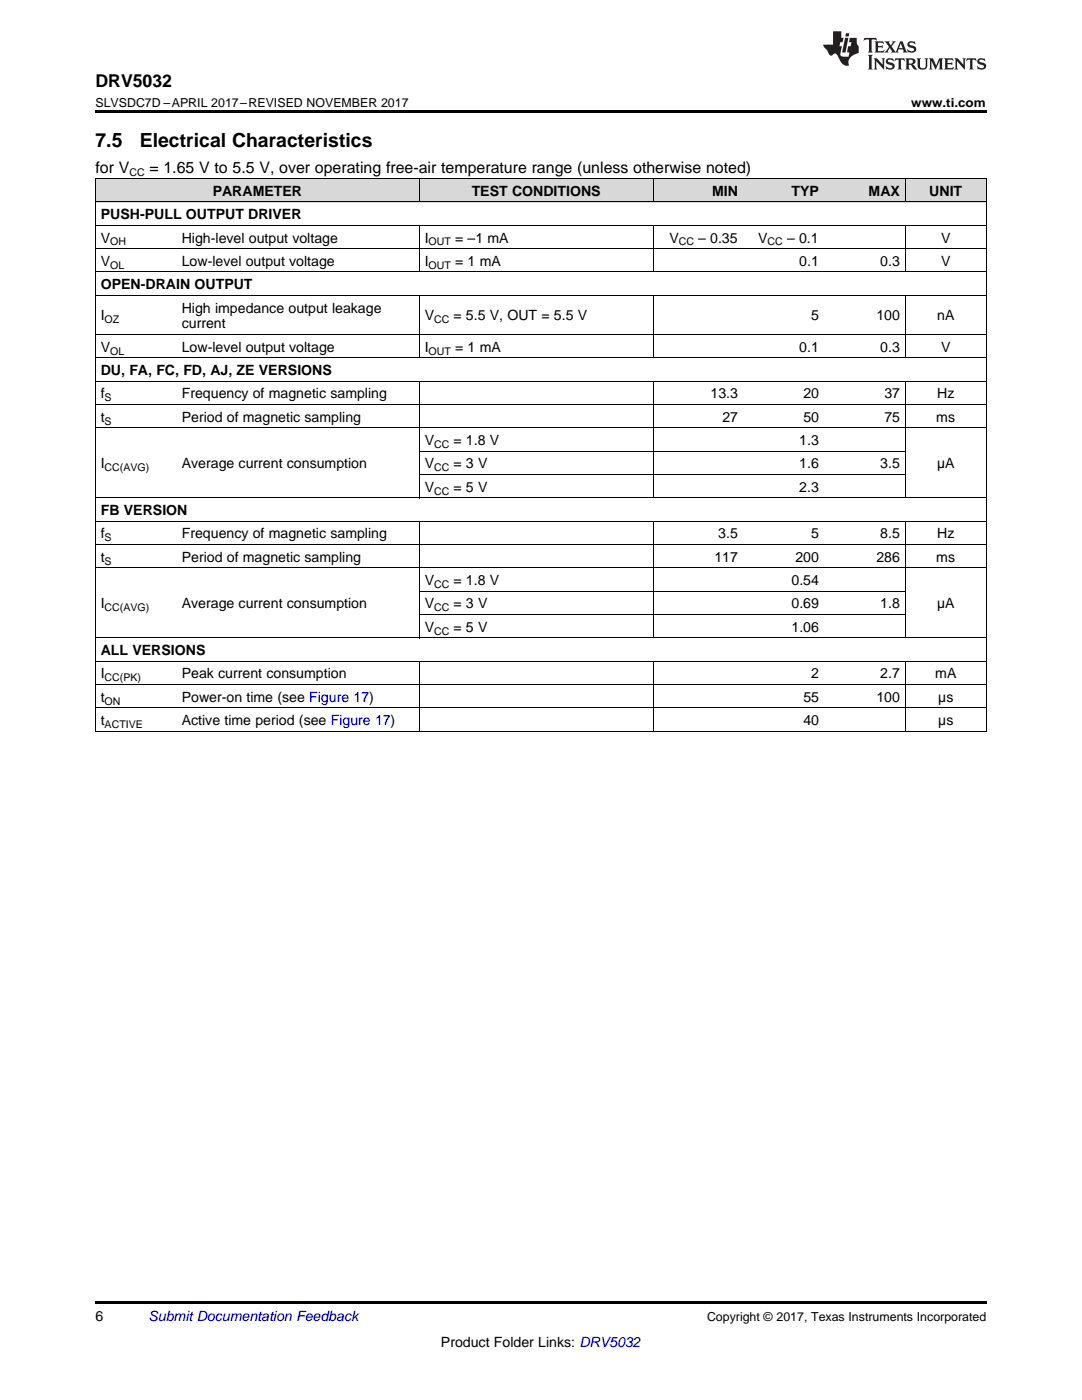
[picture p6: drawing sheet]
<svg xmlns="http://www.w3.org/2000/svg" width="216mm" height="279mm" viewBox="0 0 216 279" stroke-linecap="round" stroke-linejoin="round" font-family="sans-serif">
<defs><g id="words">
<g font-size="3.9">
<text x="19" y="29.3">7.5</text>
<text x="27.9" y="29.3">Electrical Characteristics</text>
</g>
<text font-size="3.5" x="19" y="17.3">DRV5032</text>
<g font-size="3.2">
<text x="19" y="34.4">for V</text>
<text x="29.8" y="34.4">= 1.65 V to 5.5 V, over operating free-air temperature range (unless otherwise noted)</text>
</g>
<g font-size="2.8">
<text x="42.4" y="39.1">PARAMETER</text>
<text x="94.1" y="39.1">TEST CONDITIONS</text>
<text x="142.1" y="39.1">MIN</text>
<text x="157.9" y="39.1">TYP</text>
<text x="173.3" y="39.1">MAX</text>
<text x="185.4" y="39.1">UNIT</text>
<text x="20.1" y="43.7">PUSH-PULL OUTPUT DRIVER</text>
<text x="20.1" y="48.4">V</text>
<text x="20.1" y="53.1">V</text>
<text x="36.3" y="48.4">High-level output voltage</text>
<text x="36.3" y="53.1">Low-level output voltage</text>
<text x="84.7" y="48.4">I</text>
<text x="84.7" y="53.1">I</text>
<text x="90.8" y="48.4">= –1 mA</text>
<text x="90.8" y="53.1">= 1 mA</text>
<text x="133.6" y="48.4">V</text>
<text x="139.3" y="48.4">– 0.35</text>
<text x="151.3" y="48.4">V</text>
<text x="157.1" y="48.4">– 0.1</text>
<text x="159.5" y="53.1">0.1</text>
<text x="175.6" y="53.1">0.3</text>
<text x="187.8" y="48.4">V</text>
<text x="187.8" y="53.1">V</text>
<text x="20.1" y="57.7">OPEN-DRAIN OUTPUT</text>
<text x="20.1" y="64">I</text>
<text x="36.3" y="62.4">High impedance output leakage</text>
<text x="36.3" y="65.5">current</text>
<text x="84.7" y="64">V</text>
<text x="90.5" y="64">= 5.5 V, OUT = 5.5 V</text>
<text x="161.9" y="64">5</text>
<text x="174.9" y="64">100</text>
<text x="187" y="64">nA</text>
<text x="20.1" y="70.2">V</text>
<text x="36.3" y="70.2">Low-level output voltage</text>
<text x="84.7" y="70.2">I</text>
<text x="90.8" y="70.2">= 1 mA</text>
<text x="159.5" y="70.2">0.1</text>
<text x="175.6" y="70.2">0.3</text>
<text x="187.8" y="70.2">V</text>
<text x="20.1" y="74.9">DU, FA, FC, FD, AJ, ZE VERSIONS</text>
<text x="20.1" y="79.5">f</text>
<text x="36.3" y="79.5">Frequency of magnetic sampling</text>
<text x="141.8" y="79.5">13.3</text>
<text x="160.3" y="79.5">20</text>
<text x="176.5" y="79.5">37</text>
<text x="187" y="79.5">Hz</text>
<text x="20.1" y="84.2">t</text>
<text x="36.3" y="84.2">Period of magnetic sampling</text>
<text x="84.7" y="88.8">V</text>
<text x="90.5" y="88.8">= 1.8 V</text>
<text x="144.1" y="84.2">27</text>
<text x="159.5" y="88.8">1.3</text>
<text x="160.3" y="84.2">50</text>
<text x="176.5" y="84.2">75</text>
<text x="186.8" y="84.2">ms</text>
<text x="20.1" y="93.5">I</text>
<text x="36.3" y="93.5">Average current consumption</text>
<text x="84.7" y="93.5">V</text>
<text x="90.5" y="93.5">= 3 V</text>
<text x="159.5" y="93.5">1.6</text>
<text x="175.6" y="93.5">3.5</text>
<text x="187" y="93.5">µA</text>
<text x="84.7" y="98.1">V</text>
<text x="90.5" y="98.1">= 5 V</text>
<text x="159.5" y="98.1">2.3</text>
<text x="20.1" y="102.8">FB VERSION</text>
<text x="20.1" y="107.5">f</text>
<text x="36.3" y="107.5">Frequency of magnetic sampling</text>
<text x="143.3" y="107.5">3.5</text>
<text x="161.9" y="107.5">5</text>
<text x="175.6" y="107.5">8.5</text>
<text x="187" y="107.5">Hz</text>
<text x="20.1" y="112.1">t</text>
<text x="36.3" y="112.1">Period of magnetic sampling</text>
<text x="142.6" y="112.1">117</text>
<text x="158.7" y="112.1">200</text>
<text x="174.9" y="112.1">286</text>
<text x="186.8" y="112.1">ms</text>
<text x="84.7" y="116.8">V</text>
<text x="90.5" y="116.8">= 1.8 V</text>
<text x="157.9" y="116.8">0.54</text>
<text x="20.1" y="121.4">I</text>
<text x="36.3" y="121.4">Average current consumption</text>
<text x="84.7" y="121.4">V</text>
<text x="90.5" y="121.4">= 3 V</text>
<text x="157.9" y="121.4">0.69</text>
<text x="175.6" y="121.4">1.8</text>
<text x="187" y="121.4">µA</text>
<text x="20.1" y="130.7">ALL VERSIONS</text>
<text x="84.7" y="126.1">V</text>
<text x="90.5" y="126.1">= 5 V</text>
<text x="157.9" y="126.1">1.06</text>
<text x="20.1" y="135.4">I</text>
<text x="36.3" y="135.4">Peak current consumption</text>
<text x="161.9" y="135.4">2</text>
<text x="175.6" y="135.4">2.7</text>
<text x="186.6" y="135.4">mA</text>
<text x="20.1" y="140.1">t</text>
<text x="36.3" y="140.1">Power-on time (see Figure 17)</text>
<text x="160.3" y="140.1">55</text>
<text x="174.9" y="140.1">100</text>
<text x="187.2" y="140.1">µs</text>
<text x="20.1" y="144.7">t</text>
<text x="36.3" y="144.7">Active time period (see Figure 17)</text>
<text x="160.3" y="144.7">40</text>
<text x="187.2" y="144.7">µs</text>
<text x="19" y="263.6">6</text>
<text x="88" y="268.9">Product Folder Links: DRV5032</text>
</g>
<text font-size="2.8" fill="#0000c8" x="29.6" y="263.6">Submit Documentation Feedback</text>
<g font-size="2.5">
<text x="19" y="21.4">SLVSDC7D –APRIL 2017–REVISED NOVEMBER 2017</text>
<text x="181.8" y="21.4">www.ti.com</text>
<text x="141.1" y="263.6">Copyright © 2017, Texas Instruments Incorporated</text>
</g>
<g font-size="2.1">
<text x="25.8" y="35.1">CC</text>
<text x="22" y="49">OH</text>
<text x="22" y="53.6">OL</text>
<text x="85.5" y="49">OUT</text>
<text x="85.5" y="53.6">OUT</text>
<text x="135.4" y="49">CC</text>
<text x="153.2" y="49">CC</text>
<text x="20.9" y="64.5">OZ</text>
<text x="86.6" y="64.5">CC</text>
<text x="22" y="70.8">OL</text>
<text x="85.5" y="70.8">OUT</text>
<text x="20.9" y="80.1">S</text>
<text x="20.9" y="84.7">S</text>
<text x="86.6" y="89.4">CC</text>
<text x="20.9" y="94.1">CC(AVG)</text>
<text x="86.6" y="94.1">CC</text>
<text x="86.6" y="98.7">CC</text>
<text x="20.9" y="108">S</text>
<text x="20.9" y="112.7">S</text>
<text x="86.6" y="117.3">CC</text>
<text x="20.9" y="122">CC(AVG)</text>
<text x="86.6" y="122">CC</text>
<text x="86.6" y="126.6">CC</text>
<text x="20.9" y="136">CC(PK)</text>
<text x="20.9" y="140.6">ON</text>
<text x="20.9" y="145.3">ACTIVE</text>
</g>
</g></defs>
<g fill="#d8d8d8">
<path d="M19 35.7h16.2v4.7h-16.2z"/>
<path d="M35.2 35.7h48.5v4.7h-48.5z"/>
<path d="M83.7 35.7h46.7v4.7h-46.7z"/>
<path d="M130.4 35.7h17.9v4.7h-17.9z"/>
<path d="M148.3 35.7h16.2v4.7h-16.2z"/>
<path d="M164.5 35.7h16.2v4.7h-16.2z"/>
<path d="M180.7 35.7h16.1v4.7h-16.1z"/>
</g>
<path d="M19 22h177.8v.5h-177.8zM19 145.9l.2 .1zM83.6 145.9l.1 .1zM130.3 145.9l.1 .1zM180.6 145.9l.1 .1zM196.7 145.9l.1 .1zM19 259.7h177.8v.5h-177.8z" fill="#000"/>
<g fill="none" stroke="#000" stroke-width=".2">
<path d="M19 35.6h177.8M19.1 35.7v110.3M83.6 35.7v4.7M130.3 35.7v4.7M180.6 35.7v4.7M196.8 35.7v110.3M19 58.9h177.8M19 54.3h177.8M19 49.6h177.8M19 45h177.8M19 40.3h177.8M83.6 45v9.3"/>
<path d="M83.6 58.9v12.6M130.3 45v9.3M130.3 58.9v12.6M180.6 45v9.3M180.6 58.9v12.6M19 76.1h177.8M19 71.4h177.8M19 66.8h177.8M83.6 76.1v23.3M130.3 76.1v23.3M180.6 76.1v23.3M19 99.4h177.8"/>
<path d="M19 85.4h177.8M19 80.7h177.8M83.7 94.7h97M83.7 90h97M19 113.3h177.8M19 108.7h177.8M19 104h177.8M83.6 104v23.4M83.7 118h97M130.3 104v23.4M180.6 104v23.4M19 136.6h177.8"/>
<path d="M19 132h177.8M19 127.3h177.8M83.6 132v14M83.7 122.6h97M130.3 132v14M180.6 132v14M19 145.9h177.8M19 141.3h177.8"/>
</g>
<g fill="#231f20">
<path d="M172.5 7.6l-.1 .5 .4-.2h.6v.1v2.1l-.2 .4h.9l-.2-.4v-2.1l.1-.1h.5l.5 .2-.2-.5zM174.5 8.3l.2 .3v1.5l-.2 .4h1.8l.2-.6a1.04 1.04 0 0 1-1.3 .2v-.7h.6l.3 .2v-.6l-.3 .2h-.6v-.6l.8-.1 .4 .3-.2-.5zM176.5 8.3l.9 1.1-.9 1.1h.8l-.2-.2 .4-.7 .5 .7-.2 .2h1.5l-.2-.2 .2-.4h.9l.1 .4-.2 .2h1l-.3-.3-.7-1.9h-.5l-.9 2-.8-1 .9-1h-.8l.1 .3-.4 .5-.3-.6 .1-.2zM179.7 8.6l.4 1h-.7zM181.3 8.4a.63 .63 0 0 0-.2 .7 .63 .63 0 0 0 .6 .4l.6 .2 .1 .2a.75 .75 0 0 1-.7 .4 .75 .75 0 0 1-.6-.5l.1 .7 .1-.1a1.11 1.11 0 0 0 1.5-.6 1.13 1.13 0 0 0-1.2-.8l-.1-.4a1.04 1.04 0 0 1 1.2 .2l-.2-.5-.2 .1-.4-.2zM173.2 10.9l.2 .4v2.2l-.2 .4h1l-.3-.4v-2.2l.3-.4zM174.3 11.6l.3 .4v1.5l-.3 .4h.8l-.2-.4v-1.3l1.5 1.7v-1.9l.2-.4h-.7l.2 .4v.9l-1.1-1.3zM177 11.8a.62 .62 0 0 0-.2 .7 .62 .62 0 0 0 .6 .4l.6 .1 .1 .3a.76 .76 0 0 1-.7 .3 .76 .76 0 0 1-.7-.4l.2 .7 .1-.1a1.11 1.11 0 0 0 1.5-.6 1.13 1.13 0 0 0-1.2-.8l-.1-.4a1.04 1.04 0 0 1 1.2 .2l-.2-.6-.2 .1-.5-.1zM178.7 11.6l-.2 .6a.61 .61 0 0 1 .8-.3v1.6l-.2 .4h.9l-.2-.4v-1.6a.63 .63 0 0 1 .7 .3l-.1-.6zM180.6 11.6l.3 .4v1.5l-.3 .4h1l-.2-.2-.1-.8 .6 .2a.76 .76 0 0 0 1.2 .7l-1-1a.58 .58 0 0 0 .6-.5 .58 .58 0 0 0-.5-.6zM181.4 11.9h.1a.45 .45 0 0 1 .5 .1 .45 .45 0 0 1 .1 .5l-.8 .2zM182.9 11.6l.2 .2a2.17 2.17 0 0 0 .3 1.9 .99 .99 0 0 0 1.6-.6v-1.1l.2-.4h-.7l.2 .2a1.92 1.92 0 0 1-.2 1.8 .6 .6 0 0 1-.9-.5v-1.1l.2-.4zM185.4 11.6l.2 .4v1.5l-.2 .4h.7l-.2-.4v-1.4l.8 1.8 .8-1.8v1.4l-.2 .4h.9l-.2-.4v-1.5l.2-.4h-.8l-.6 1.5-.6-1.5zM188.4 11.6l.2 .4v1.5l-.2 .4h1.8l.1-.6a1.04 1.04 0 0 1-1.2 .1v-.6h.5l.4 .2v-.6l-.4 .2h-.5v-.7h.8l.3 .3-.1-.6zM190.5 11.6l.2 .4v1.5l-.2 .4h.7l-.2-.4v-1.3l1.5 1.7v-1.9l.2-.4h-.7l.2 .4v.9l-1.1-1.3zM192.9 11.6l-.1 .6a.61 .61 0 0 1 .7-.3l.1 1.6-.3 .4h1l-.3-.4 .1-1.6a.63 .63 0 0 1 .7 .3l-.1-.6zM195.2 11.8a.62 .62 0 0 0-.2 .7 .62 .62 0 0 0 .6 .4l.6 .1 .1 .3a.76 .76 0 0 1-.7 .3 .76 .76 0 0 1-.6-.4l.1 .7 .1-.1a1.11 1.11 0 0 0 1.6-.6 1.13 1.13 0 0 0-1.3-.8l-.1-.4a1.04 1.04 0 0 1 1.2 .2l-.1-.6-.2 .1-.5-.1z"/>
<path d="M166.2 6.3v2.6h-1.9v.4l.8 .9a.91 .91 0 0 0 1 .8 .56 .56 0 0 1 .5-.3 .56 .56 0 0 1 .5 .3l.4 .8a1.53 1.53 0 0 0 1.9 1.2 1.54 1.54 0 0 1 1-2.1l.9-.3v-1.4a1.52 1.52 0 0 1-.4-1.6h-1.3l-.2 .8h.5l-.2 .8h-.5l-.1 1v.2l.4 .1-.2 .8a1.93 1.93 0 0 1-1.6-.3l.3-1.8h-.5l.2-.8h.4l.2-.8h-.4v-1.3zM168.6 7.6l-.6 2.9h.7l.6-2.9zM168.8 6.6l-.1 .7h.6l.2-.7z"/>
</g>
<use href="#words"/>
</svg>
